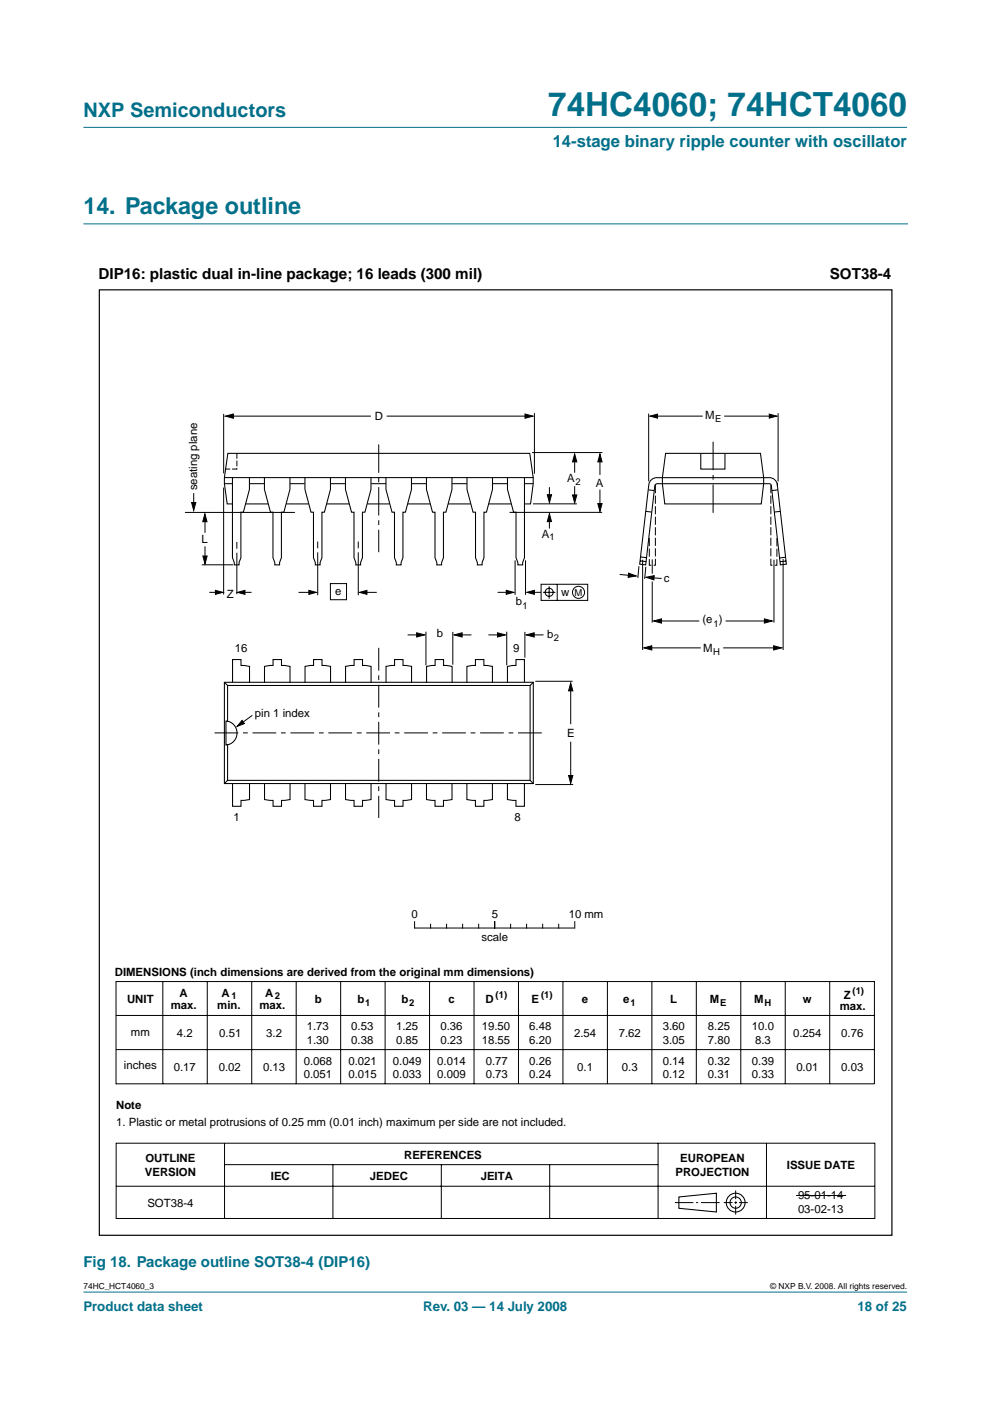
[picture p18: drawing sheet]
<svg xmlns="http://www.w3.org/2000/svg" width="210mm" height="297mm" viewBox="0 0 210 297" stroke-linecap="round" stroke-linejoin="round" font-family="sans-serif">
<defs><g id="words">
<text font-size="7.1" fill="#00708a" x="116.2" y="24.7">74HC4060; 74HCT4060</text>
<text font-size="4.9" fill="#00708a" x="17.7" y="45.5">14. Package outline</text>
<text font-size="4.2" fill="#00708a" x="17.7" y="24.9">NXP Semiconductors</text>
<text font-size="3.5" fill="#00708a" x="117.2" y="31.1">14-stage binary ripple counter with oscillator</text>
<g font-size="3.2">
<text x="20.9" y="59.1">DIP16: plastic dual in-line package; 16 leads (300 mil)</text>
<text x="175.9" y="59.1">SOT38-4</text>
</g>
<text font-size="3.2" fill="#00708a" x="17.7" y="268.7">Fig 18. Package outline SOT38-4 (DIP16)</text>
<g font-size="2.8" fill="#00708a">
<text x="17.7" y="278">Product data sheet</text>
<text x="89.7" y="278">Rev. 03 — 14 July 2008</text>
<text x="181.8" y="278">18 of 25</text>
</g>
<g font-size="2.4">
<text x="79.5" y="89">D</text>
<text x="149.5" y="88.9">M</text>
<text x="41.8" y="104" transform="rotate(-90 41.8 104)">seating plane</text>
<text x="120.3" y="102.3">A</text>
<text x="126.4" y="103.3">A</text>
<text x="42.7" y="115.2">L</text>
<text x="114.8" y="114">A</text>
<text x="140.7" y="123.4">c</text>
<text x="48.1" y="126.7">Z</text>
<text x="71.1" y="126.1">e</text>
<text x="109.4" y="128.3">b</text>
<text x="119" y="126.3">w</text>
<text x="92.6" y="135.1">b</text>
<text x="116" y="135.3">b</text>
<text x="148.9" y="132.2">(e )</text>
<text x="49.8" y="138.3">16</text>
<text x="108.8" y="138.2">9</text>
<text x="149.1" y="138.2">M</text>
<text x="54.1" y="152">pin 1 index</text>
<text x="120.3" y="156.2">E</text>
<text x="49.5" y="174">1</text>
<text x="109.1" y="174.2">8</text>
<text x="87.2" y="194.7">0</text>
<text x="104.3" y="194.7">5</text>
<text x="120.6" y="194.7">10 mm</text>
<text x="102.1" y="199.4">scale</text>
<text x="24.3" y="207">DIMENSIONS (inch dimensions are derived from the original mm dimensions)</text>
<text x="26.9" y="212.7">UNIT</text>
<text x="36.2" y="213.8">max.</text>
<text x="38.1" y="211.4">A</text>
<text x="46.1" y="213.8">min.</text>
<text x="47" y="211.4">A</text>
<text x="55" y="213.8">max.</text>
<text x="56.2" y="211.4">A</text>
<text x="66.8" y="212.7">b</text>
<text x="75.8" y="212.7">b</text>
<text x="85.1" y="212.7">b</text>
<text x="95.1" y="212.7">c</text>
<text x="103" y="212.7">D</text>
<text x="112.7" y="212.7">E</text>
<text x="123.4" y="212.7">e</text>
<text x="132.1" y="212.7">e</text>
<text x="142.1" y="212.7">L</text>
<text x="150.5" y="212.7">M</text>
<text x="159.9" y="212.7">M</text>
<text x="170.2" y="212.6">w</text>
<text x="178" y="214.2">max.</text>
<text x="178.9" y="211.7">Z</text>
<text x="27.7" y="219.6">mm</text>
<text x="37.5" y="219.8">4.2</text>
<text x="46.5" y="219.8">0.51</text>
<text x="56.5" y="219.8">3.2</text>
<text x="65" y="218.4">1.73</text>
<text x="65" y="221.3">1.30</text>
<text x="74.5" y="218.4">0.53</text>
<text x="74.5" y="221.3">0.38</text>
<text x="84" y="218.4">1.25</text>
<text x="84" y="221.3">0.85</text>
<text x="93.4" y="218.4">0.36</text>
<text x="93.4" y="221.3">0.23</text>
<text x="102.2" y="218.4">19.50</text>
<text x="102.2" y="221.3">18.55</text>
<text x="112.2" y="218.4">6.48</text>
<text x="112.2" y="221.3">6.20</text>
<text x="121.7" y="219.8">2.54</text>
<text x="131.2" y="219.8">7.62</text>
<text x="140.5" y="218.4">3.60</text>
<text x="140.5" y="221.3">3.05</text>
<text x="150.1" y="218.4">8.25</text>
<text x="150.1" y="221.3">7.80</text>
<text x="159.4" y="218.4">10.0</text>
<text x="160.1" y="221.3">8.3</text>
<text x="168.2" y="219.8">0.254</text>
<text x="178.4" y="219.8">0.76</text>
<text x="26.3" y="226.7">inches</text>
<text x="36.8" y="227.2">0.17</text>
<text x="46.4" y="227.2">0.02</text>
<text x="55.8" y="227.2">0.13</text>
<text x="64.4" y="225.7">0.068</text>
<text x="73.9" y="225.7">0.021</text>
<text x="83.3" y="225.7">0.049</text>
<text x="92.7" y="225.7">0.014</text>
<text x="103" y="225.7">0.77</text>
<text x="112.2" y="225.7">0.26</text>
<text x="122.4" y="227.2">0.1</text>
<text x="131.9" y="227.2">0.3</text>
<text x="140.5" y="225.7">0.14</text>
<text x="150.1" y="225.7">0.32</text>
<text x="159.4" y="225.7">0.39</text>
<text x="168.8" y="227.2">0.01</text>
<text x="178.4" y="227.2">0.03</text>
<text x="64.4" y="228.6">0.051</text>
<text x="73.9" y="228.6">0.015</text>
<text x="83.3" y="228.6">0.033</text>
<text x="92.7" y="228.6">0.009</text>
<text x="103" y="228.6">0.73</text>
<text x="112.2" y="228.6">0.24</text>
<text x="140.5" y="228.6">0.12</text>
<text x="150.1" y="228.6">0.31</text>
<text x="159.4" y="228.6">0.33</text>
<text x="24.6" y="235.1">Note</text>
<text x="24.6" y="238.7">1. Plastic or metal protrusions of 0.25 mm (0.01 inch) maximum per side are not included.</text>
<text x="85.7" y="245.6">REFERENCES</text>
<text x="30.7" y="249.3">VERSION</text>
<text x="30.8" y="246.3">OUTLINE</text>
<text x="57.4" y="250.2">IEC</text>
<text x="78.4" y="250.2">JEDEC</text>
<text x="101.9" y="250.2">JEITA</text>
<text x="143.2" y="249.3">PROJECTION</text>
<text x="144.2" y="246.3">EUROPEAN</text>
<text x="166.8" y="247.8">ISSUE DATE</text>
<text x="31.2" y="255.8">SOT38-4</text>
<text x="169.2" y="254.3">95-01-14</text>
<text x="169.2" y="257.2">03-02-13</text>
</g>
<g font-size="2">
<text x="151.6" y="89.4">E</text>
<text x="122" y="102.8">2</text>
<text x="116.5" y="114.6">1</text>
<text x="110.8" y="129">1</text>
<text x="121.8" y="126.3">M</text>
<text x="117.4" y="135.9">2</text>
<text x="151.3" y="133">1</text>
<text x="151.2" y="138.8">H</text>
<text x="49.1" y="211.9">1</text>
<text x="58.3" y="211.9">2</text>
<text x="77.4" y="213.2">1</text>
<text x="86.7" y="213.2">2</text>
<text x="105.1" y="211.6">(1)</text>
<text x="114.7" y="211.6">(1)</text>
<text x="133.7" y="213.2">1</text>
<text x="152.7" y="213.3">E</text>
<text x="162.1" y="213.3">H</text>
<text x="180.8" y="210.7">(1)</text>
</g>
<g font-size="1.8">
<text x="17.7" y="273.4">74HC_HCT4060_3</text>
<text x="163.3" y="273.4">© NXP B.V. 2008. All rights reserved.</text>
</g>
</g></defs>
<g fill="#00708a" stroke="#00708a" stroke-width=".21">
<path d="M17.7 273.9h174.6z"/>
<path d="M17.7 27h174.6z"/>
</g>
<path d="M17.7 47.5h174.7" fill="none" stroke="#00708a" stroke-width=".21"/>
<g fill="none" stroke="#000" stroke-width=".21">
<path d="M47.4 87.8v12.6M48.2 88.2h30.4M82 88.2h29.9M112.8 96h14.9M113.3 87.6v12.8M121.8 97v3.2M127.2 96.6v4.1M137.5 87.7v14.4M138.5 88.2h10.5M153.5 88.2h10.4M165 87.6v14.5M39.2 108.6h23.3"/>
<path d="M41.1 104.5v2.7M42.8 119.8h6.6M43.5 110v3M43.5 115.8v3M47.4 103.4v22.6M50.2 114.9v1.4M50.2 117.2v8.8M67.4 114.8v1.4M67.4 117.1v9.1M76 114.8v1.4M76 117.1v9.1M109.2 118.8v7.3"/>
<path d="M111.4 118.8v7.3M113 106.8h9.3M116.5 109.7v2.4M116.5 103.3v2.5M121.8 103.1v3M127.2 103.8v4.2M127.7 108.6h-19.7M136.3 118.7v19.1M138.3 118.6v3M164.1 118.7v13.3M166 118.5v19.3M44.4 125.6h2.1"/>
<path d="M51.2 125.6h2.1M63.3 125.6h3M70.1 123.7h3.4v3.5h-3.4zM77 125.6h2.9M86.4 134.6h2.9M90.3 133.9v7.2M96 134v6.9M97.1 134.6h2.9M103.6 134.6h2.8M105.5 125.6h2.6M107.4 133.9v7.2M111.3 134v5.4"/>
<path d="M112.4 134.6h2.8M112.6 125.6h2.1M114.7 123.9h9.9v3.4h-9.9zM115.1 125.6h2.7M116.4 124.3v2.6M118.1 123.9v3.4M131.4 121.8l2.7 .3M135.5 120l-.3 2.5M136.9 120.2l-.2 2.5M137.4 137.4h11.2M137.6 122.5l2.7 .1M138.3 123.3v8.7"/>
<path d="M139.4 131.7h8.8M153.3 137.4h11.2M153.8 131.7h9.1M53.5 151.7l-2.5 1.8M113.5 144.4h7.9M121 145.9v7.6M121 157.3v7.8M113.5 166.3h8M87.9 195.4v1.4M88 196.8h33.8M91.3 196v.8M94.7 196v.8"/>
<path d="M98.1 196v.8M101.5 196v.8M104.9 195.4v1.4M108.3 196v.8M111.7 196v.8M115.1 196v.8M118.5 196v.8M121.9 195.4v1.4M24.6 215.3h160.8M34.5 208.1v21.7M43.9 208.1v21.7M53.4 208.1v21.7"/>
<path d="M62.8 208.1v21.7M72.2 208.1v21.7M81.7 208.1v21.7M91.1 208.1v21.7M100.5 208.1v21.7M109.9 208.1v21.7M119.4 208.1v21.7M128.8 208.1v21.7M138.2 208.1v21.7M147.6 208.1v21.7M157.1 208.1v21.7M166.5 208.1v21.7"/>
<path d="M175.9 208.1v21.7M24.6 229.8h160.8v-21.7h-160.8v21.8M24.6 222.5h160.8M24.6 242.4h160.9v15.9h-160.9zM24.6 251.5h160.9M47.6 242.4v15.9M47.6 246.9h91.9M70.6 246.9v11.4M93.6 246.9v11.4M116.5 246.9v11.4M139.5 242.4v15.9M143.1 255h3.9"/>
<path d="M147.6 255h.4M148.6 255h4M153.5 255h1.8M155.7 255h.6M156 252.4v1.9M156 254.7v.5M156 255.7v1.8M156.7 255h1.8M162.5 242.4v15.9M168.8 253.5h10.6"/>
<circle cx="116.4" cy="125.6" r=".85"/>
<circle cx="122.7" cy="125.6" r="1.28"/>
</g>
<g fill="none" stroke="#000" stroke-width=".22">
<path d="M141.1 96.1h20.1l.7 5.2v1.2l-.5 4.3h-20.5l-.5-4.3v-1.2zM148.6 96.2v3.3h5.1v-3.3M47.6 102.5h1.7M47.6 101.3h65.4M49.3 106.8h-1.1l-.6-4.3v-1.2l.7-5.2h64l.8 5.2v1.2l-.6 4.3h-1.3M49.3 101.3v16.9l.4 1.1v.5h1v-.5l.4-1.1v-9.6h.5l1.3-4.8v-2.5M52.1 106.8h4.7M52.9 102.5h3.2M56.1 101.3v2.5l1.3 4.8h.5v9.6l.4 1.1v.5h1v-.5l.4-1.1v-9.6h.5l1.3-4.8v-2.5M60.7 106.8h4.7M61.5 102.5h3.1M64.7 101.3v2.5l1.2 4.8h.6v9.6l.4 1.1v.5h1v-.5l.4-1.1v-9.6h.5l1.3-4.8v-2.5"/>
<path d="M69.3 106.8h4.7M70.1 102.5h3.1M73.2 101.3v2.5l1.3 4.8h.6v9.6l.3 1.1v.5h1.1v-.5l.3-1.1v-9.6h.6l1.3-4.8v-2.5M77.9 106.8h4.7M78.7 102.5h3.1M81.8 101.3v2.5l1.3 4.8h.5v9.6l.4 1.1v.5h1v-.5l.4-1.1v-9.6h.6l1.2-4.8v-2.5M86.5 106.8h4.7M87.3 102.5h3.1M90.4 101.3v2.5l1.3 4.8h.5v9.6l.4 1.1v.5h1v-.5l.4-1.1v-9.6h.5l1.3-4.8v-2.5M95 106.8h4.8M95.9 102.5h3.1M99 101.3v2.5l1.3 4.8h.5v9.6l.4 1.1v.5h1v-.5l.4-1.1v-9.6h.5l1.3-4.8v-2.5"/>
<path d="M103.6 106.8h4.8M104.4 102.5h3.2M111.2 102.5h1.9M111.2 101.3v16.9l-.4 1.1v.5h-1v-.5l-.4-1.1v-9.6h-.5l-1.3-4.8v-2.5M135.7 118.9l1.3 .2M135.8 118.1l1.3 .1M136.9 108.4l1.3 .2M137.5 103.9l1.2 .1M138 101.9l.8-.6h.5h23.9a1.66 1.66 0 0 1 1.6 1.5l1.9 16.8-1.2 .2-2-16.8-.2-.4h-24h-.2l-.3 .4-1.9 16.8-1.3-.2 2-16.8zM164.9 103.9l-1.2 .1M165.5 108.4l-1.3 .2M166.6 118.1l-1.3 .2"/>
<path d="M166.7 119l-1.3 .1M47.6 144.7h65.5v21.4h-65.5zM47.6 144.7l.7 .6M47.9 152.9a2.55 2.55 0 0 1 2.4 2.5 2.55 2.55 0 0 1-2.4 2.6zM48.3 152.9v-7.6h64.1v20.2h-64.1v-7.6M49.3 144.5v-4.7h1.8v1.3l1.8 .2v3.4M56.1 144.7v-3.4l1.8-.2v-1.3h1.8v1.3l1.8 .2v3.4M64.7 144.7v-3.4l1.8-.2v-1.3h1.8v1.3l1.8 .2v3.4M73.3 144.7v-3.4l1.8-.2v-1.3h1.8v1.3l1.8 .2v3.4M81.8 144.7v-3.4l1.9-.2v-1.3h1.7v1.3l1.9 .2v3.4M90.4 144.7v-3.4l1.9-.2v-1.3h1.7v1.3l1.9 .2v3.4M99 144.7v-3.4l1.8-.2v-1.3h1.8v1.3l1.8 .2v3.4"/>
<path d="M111.2 144.5v-4.7h-1.8v1.3l-1.8 .2v3.4M113.1 144.7l-.7 .6M48.3 165.5l-.7 .6M52.9 166.1v3.4l-1.8 .2v1.2h-1.8v-4.7M56.1 166.1v3.4l1.8 .2v1.2h1.8v-1.2l1.8-.2v-3.4M64.7 166.1v3.4l1.8 .2v1.2h1.8v-1.2l1.8-.2v-3.4M73.3 166.1v3.4l1.8 .2v1.2h1.8v-1.2l1.8-.2v-3.4M81.8 166.1v3.4l1.9 .2v1.2h1.7v-1.2l1.9-.2v-3.4M90.4 166.1v3.4l1.8 .2v1.2h1.8v-1.2l1.8-.2v-3.4M99 166.1v3.4l1.8 .2v1.2h1.8v-1.2l1.8-.2v-3.4M107.6 166.1v3.4l1.8 .2v1.2h1.8v-4.7M112.4 165.5l.7 .6"/>
<path d="M143.9 253.8l8-.8v4l-8-.8z"/>
<circle cx="156" cy="255" r="1.99"/>
<circle cx="156" cy="255" r="1.2"/>
</g>
<g fill="#000" stroke="#000" stroke-width=".21">
<path d="M47.8 88.2l1.7-.4v.9zM111.3 87.8l1.7 .4-1.7 .5zM121.8 96.2l.5 1.7h-.9zM127.2 96.2l.5 1.7h-.9zM137.8 88.2l1.6-.4v.9zM163.1 87.8l1.6 .4-1.6 .5zM40.6 106.5h.9l-.4 1.7zM43.4 108.9l.5 1.7h-.9zM43 117.9h.9l-.4 1.7zM116.5 108.9l.4 1.7h-.9zM116 104.9h.9l-.4 1.7zM121.4 104.9h.9l-.5 1.7z"/>
<path d="M126.8 106.8h.9l-.5 1.6zM45.7 125.2l1.6 .4-1.6 .4zM50.3 125.6l1.6-.4v.8zM65.5 125.2l1.6 .4-1.6 .4zM76.2 125.6l1.6-.4v.8zM88.3 134.2l1.7 .4-1.7 .5zM96.3 134.6l1.7-.4v.9zM105.5 134.2l1.7 .4-1.7 .5zM107.3 125.2l1.6 .4-1.6 .4zM111.6 134.6l1.7-.4v.9zM111.7 125.6l1.6-.4v.8zM133.3 121.5l1.6 .6-1.7 .3z"/>
<path d="M136.5 137.4l1.7-.5v.9zM137 122.4l1.7-.3-.1 .8zM138.6 131.7l1.7-.5v.9zM162.1 131.2l1.6 .5-1.6 .4zM164 136.9l1.7 .5-1.7 .4zM51.3 152.7l.5 .7-1.5 .6zM121 144.8l.5 1.7h-.9zM120.6 164.4h.9l-.5 1.7z"/>
</g>
<path d="M80.3 94.2v22.9M151.2 93.7v15.6" fill="none" stroke="#000" stroke-width=".21" stroke-dasharray="6 1 1 1" stroke-linecap="butt"/>
<path d="M45.5 155.4h70.1" fill="none" stroke="#000" stroke-width=".21" stroke-dasharray="5 1 1 1" stroke-linecap="butt"/>
<path d="M80.3 137.4v36" fill="none" stroke="#000" stroke-width=".21" stroke-dasharray="4.8 1 1 1" stroke-linecap="butt"/>
<path d="M50.2 96.1v3.4h-2.3" fill="none" stroke="#000" stroke-width=".21" stroke-dasharray="1 .6"/>
<path d="M139 103v16.8h-1.3v-6.3M163.4 102.9v16.9h1.3v-6.3" fill="none" stroke="#000" stroke-width=".21" stroke-dasharray="1.5 .7"/>
<path d="M21.1 61.5h168v200.4h-168z" fill="none" stroke="#000" stroke-width=".25"/>
<use href="#words"/>
</svg>
